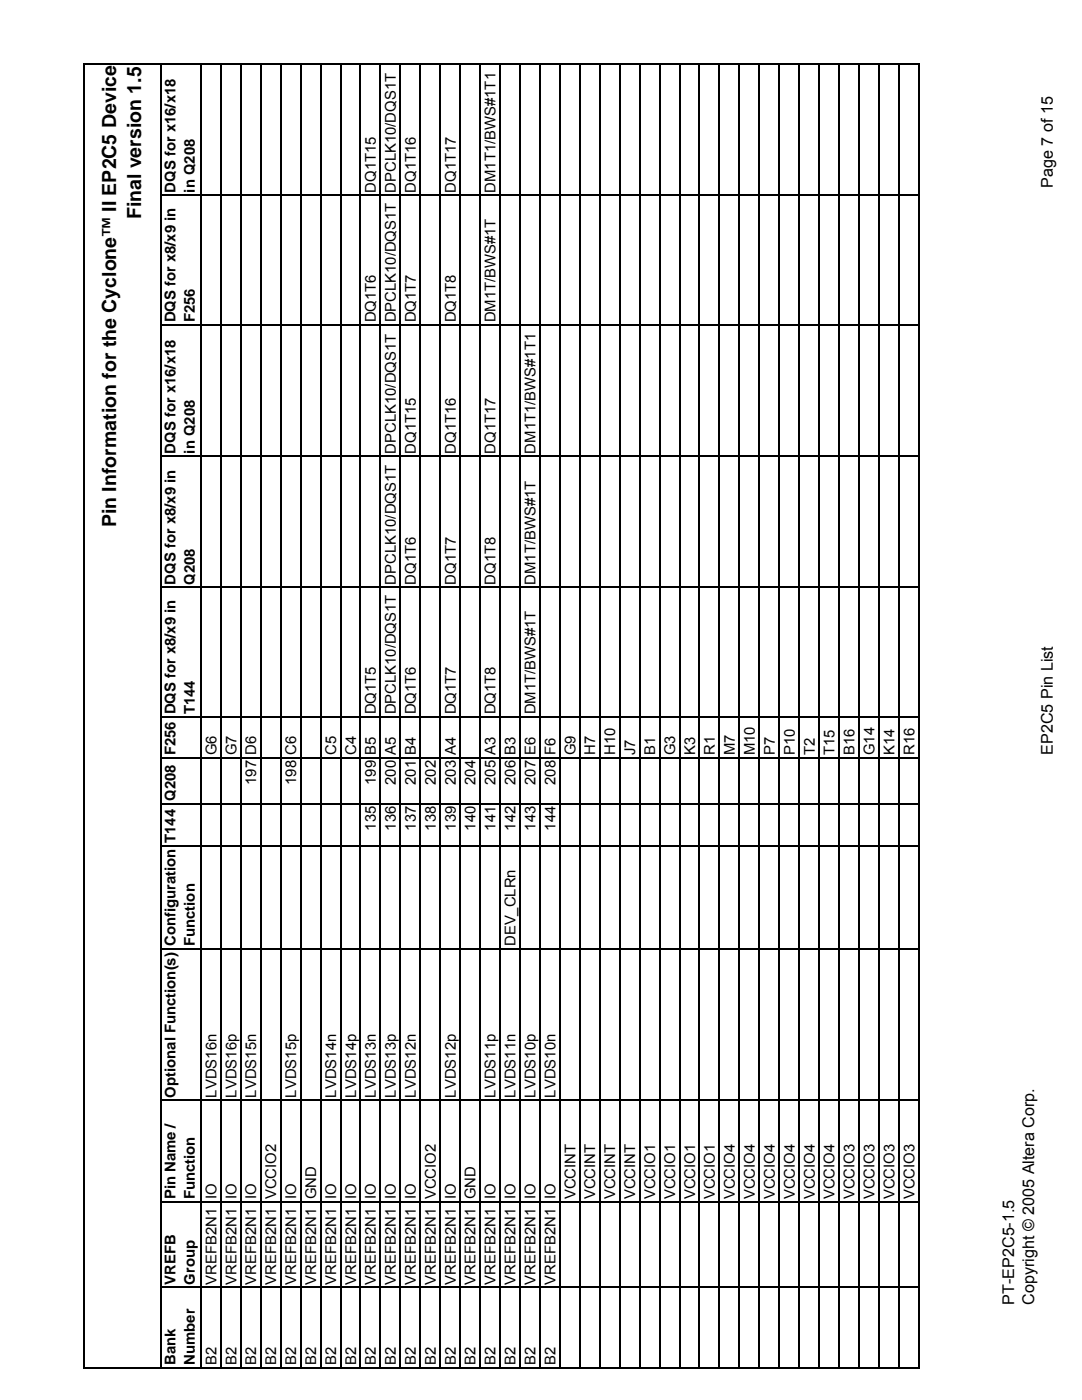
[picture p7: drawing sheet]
<svg xmlns="http://www.w3.org/2000/svg" width="216mm" height="279mm" viewBox="0 0 216 279" stroke-linecap="round" stroke-linejoin="round" font-family="sans-serif">
<defs><g id="words">
<g font-size="3.9">
<text x="28.2" y="43.8" transform="rotate(-90 28.2 43.8)">Final version 1.5</text>
<text x="23.2" y="105.2" transform="rotate(-90 23.2 105.2)">Pin Information for the Cyclone™ II EP2C5 Device</text>
</g>
<g font-size="3.2">
<text x="210.1" y="37.5" transform="rotate(-90 210.1 37.5)">Page 7 of 15</text>
<text x="210.1" y="150.6" transform="rotate(-90 210.1 150.6)">EP2C5 Pin List</text>
<text x="202.4" y="260.3" transform="rotate(-90 202.4 260.3)">PT-EP2C5-1.5</text>
<text x="206.3" y="260.3" transform="rotate(-90 206.3 260.3)">Copyright © 2005 Altera Corp.</text>
</g>
<g font-size="3">
<text x="35.1" y="38.4" transform="rotate(-90 35.1 38.4)">DQS for x16/x18</text>
<text x="38.9" y="38.4" transform="rotate(-90 38.9 38.4)">in Q208</text>
<text x="75" y="38.4" transform="rotate(-90 75 38.4)">DQ1T15</text>
<text x="83" y="38.4" transform="rotate(-90 83 38.4)">DQ1T16</text>
<text x="90.9" y="38.4" transform="rotate(-90 90.9 38.4)">DQ1T17</text>
<text x="98.9" y="38.4" transform="rotate(-90 98.9 38.4)">DM1T1/BWS#1T1</text>
<text x="35.1" y="64.3" transform="rotate(-90 35.1 64.3)">DQS for x8/x9 in</text>
<text x="38.9" y="64.3" transform="rotate(-90 38.9 64.3)">F256</text>
<text x="75" y="64.4" transform="rotate(-90 75 64.4)">DQ1T6</text>
<text x="79" y="64.4" transform="rotate(-90 79 64.4)">DPCLK10/DQS1T DPCLK10/DQS1T</text>
<text x="83" y="64.4" transform="rotate(-90 83 64.4)">DQ1T7</text>
<text x="90.9" y="64.4" transform="rotate(-90 90.9 64.4)">DQ1T8</text>
<text x="98.9" y="64.4" transform="rotate(-90 98.9 64.4)">DM1T/BWS#1T</text>
<text x="35.1" y="90.5" transform="rotate(-90 35.1 90.5)">DQS for x16/x18</text>
<text x="38.9" y="90.5" transform="rotate(-90 38.9 90.5)">in Q208</text>
<text x="79" y="90.5" transform="rotate(-90 79 90.5)">DPCLK10/DQS1T</text>
<text x="83" y="90.5" transform="rotate(-90 83 90.5)">DQ1T15</text>
<text x="90.9" y="90.5" transform="rotate(-90 90.9 90.5)">DQ1T16</text>
<text x="98.9" y="90.5" transform="rotate(-90 98.9 90.5)">DQ1T17</text>
<text x="106.9" y="90.5" transform="rotate(-90 106.9 90.5)">DM1T1/BWS#1T1</text>
<text x="35.1" y="116.7" transform="rotate(-90 35.1 116.7)">DQS for x8/x9 in</text>
<text x="38.9" y="116.7" transform="rotate(-90 38.9 116.7)">Q208</text>
<text x="83" y="116.7" transform="rotate(-90 83 116.7)">DQ1T6</text>
<text x="90.9" y="116.7" transform="rotate(-90 90.9 116.7)">DQ1T7</text>
<text x="98.9" y="116.7" transform="rotate(-90 98.9 116.7)">DQ1T8</text>
<text x="106.9" y="116.7" transform="rotate(-90 106.9 116.7)">DM1T/BWS#1T</text>
<text x="38.9" y="142.6" transform="rotate(-90 38.9 142.6)">T144</text>
<text x="75" y="142.6" transform="rotate(-90 75 142.6)">DQ1T5</text>
<text x="79" y="142.6" transform="rotate(-90 79 142.6)">DPCLK10/DQS1T DPCLK10/DQS1T</text>
<text x="83" y="142.6" transform="rotate(-90 83 142.6)">DQ1T6</text>
<text x="90.9" y="142.6" transform="rotate(-90 90.9 142.6)">DQ1T7</text>
<text x="98.9" y="142.6" transform="rotate(-90 98.9 142.6)">DQ1T8</text>
<text x="106.9" y="142.6" transform="rotate(-90 106.9 142.6)">DM1T/BWS#1T</text>
<text x="43.2" y="150.7" transform="rotate(-90 43.2 150.7)">G6</text>
<text x="47.2" y="150.7" transform="rotate(-90 47.2 150.7)">G7</text>
<text x="67.1" y="150.7" transform="rotate(-90 67.1 150.7)">C5</text>
<text x="71" y="150.7" transform="rotate(-90 71 150.7)">C4</text>
<text x="114.8" y="150.7" transform="rotate(-90 114.8 150.7)">G9</text>
<text x="118.8" y="150.7" transform="rotate(-90 118.8 150.7)">H7</text>
<text x="122.8" y="150.7" transform="rotate(-90 122.8 150.7)">H10</text>
<text x="126.7" y="150.7" transform="rotate(-90 126.7 150.7)">J7</text>
<text x="130.7" y="150.7" transform="rotate(-90 130.7 150.7)">B1</text>
<text x="134.7" y="150.7" transform="rotate(-90 134.7 150.7)">G3</text>
<text x="138.7" y="150.7" transform="rotate(-90 138.7 150.7)">K3</text>
<text x="142.7" y="150.7" transform="rotate(-90 142.7 150.7)">R1</text>
<text x="146.6" y="150.7" transform="rotate(-90 146.6 150.7)">M7</text>
<text x="150.6" y="150.7" transform="rotate(-90 150.6 150.7)">M10</text>
<text x="154.6" y="150.7" transform="rotate(-90 154.6 150.7)">P7</text>
<text x="158.6" y="150.7" transform="rotate(-90 158.6 150.7)">P10</text>
<text x="162.6" y="150.7" transform="rotate(-90 162.6 150.7)">T2</text>
<text x="166.5" y="150.7" transform="rotate(-90 166.5 150.7)">T15</text>
<text x="170.5" y="150.7" transform="rotate(-90 170.5 150.7)">B16</text>
<text x="174.5" y="150.7" transform="rotate(-90 174.5 150.7)">G14</text>
<text x="178.5" y="150.7" transform="rotate(-90 178.5 150.7)">K14</text>
<text x="182.5" y="150.7" transform="rotate(-90 182.5 150.7)">R16</text>
<text x="51.1" y="156.6" transform="rotate(-90 51.1 156.6)">197 D6</text>
<text x="59.1" y="156.6" transform="rotate(-90 59.1 156.6)">198 C6</text>
<text x="75" y="156.6" transform="rotate(-90 75 156.6)">199 B5</text>
<text x="79" y="156.6" transform="rotate(-90 79 156.6)">200 A5</text>
<text x="83" y="156.6" transform="rotate(-90 83 156.6)">201 B4</text>
<text x="87" y="156.6" transform="rotate(-90 87 156.6)">202</text>
<text x="90.9" y="156.6" transform="rotate(-90 90.9 156.6)">203 A4</text>
<text x="94.9" y="156.6" transform="rotate(-90 94.9 156.6)">204</text>
<text x="98.9" y="156.6" transform="rotate(-90 98.9 156.6)">205 A3</text>
<text x="102.9" y="156.6" transform="rotate(-90 102.9 156.6)">206 B3</text>
<text x="106.9" y="156.6" transform="rotate(-90 106.9 156.6)">207 E6</text>
<text x="110.8" y="156.6" transform="rotate(-90 110.8 156.6)">208 F6</text>
<text x="75" y="165.8" transform="rotate(-90 75 165.8)">135</text>
<text x="79" y="165.8" transform="rotate(-90 79 165.8)">136</text>
<text x="83" y="165.8" transform="rotate(-90 83 165.8)">137</text>
<text x="87" y="165.8" transform="rotate(-90 87 165.8)">138</text>
<text x="90.9" y="165.8" transform="rotate(-90 90.9 165.8)">139</text>
<text x="94.9" y="165.8" transform="rotate(-90 94.9 165.8)">140</text>
<text x="98.9" y="165.8" transform="rotate(-90 98.9 165.8)">141</text>
<text x="102.9" y="165.8" transform="rotate(-90 102.9 165.8)">142</text>
<text x="106.9" y="165.8" transform="rotate(-90 106.9 165.8)">143</text>
<text x="110.8" y="165.8" transform="rotate(-90 110.8 165.8)">144</text>
<text x="35.1" y="168.2" transform="rotate(-90 35.1 168.2)">T144 Q208 F256 DQS for x8/x9 in</text>
<text x="38.9" y="188.8" transform="rotate(-90 38.9 188.8)">Function</text>
<text x="102.9" y="188.8" transform="rotate(-90 102.9 188.8)">DEV_CLRn</text>
<text x="35.1" y="219" transform="rotate(-90 35.1 219)">Optional Function(s) Configuration</text>
<text x="43.2" y="219" transform="rotate(-90 43.2 219)">LVDS16n</text>
<text x="47.2" y="219" transform="rotate(-90 47.2 219)">LVDS16p</text>
<text x="51.1" y="219" transform="rotate(-90 51.1 219)">LVDS15n</text>
<text x="59.1" y="219" transform="rotate(-90 59.1 219)">LVDS15p</text>
<text x="67.1" y="219" transform="rotate(-90 67.1 219)">LVDS14n</text>
<text x="71" y="219" transform="rotate(-90 71 219)">LVDS14p</text>
<text x="75" y="219" transform="rotate(-90 75 219)">LVDS13n</text>
<text x="79" y="219" transform="rotate(-90 79 219)">LVDS13p</text>
<text x="83" y="219" transform="rotate(-90 83 219)">LVDS12n</text>
<text x="90.9" y="219" transform="rotate(-90 90.9 219)">LVDS12p</text>
<text x="98.9" y="219" transform="rotate(-90 98.9 219)">LVDS11p</text>
<text x="102.9" y="219" transform="rotate(-90 102.9 219)">LVDS11n</text>
<text x="106.9" y="219" transform="rotate(-90 106.9 219)">LVDS10p</text>
<text x="110.8" y="219" transform="rotate(-90 110.8 219)">LVDS10n</text>
<text x="35.1" y="239.4" transform="rotate(-90 35.1 239.4)">Pin Name /</text>
<text x="38.9" y="239.4" transform="rotate(-90 38.9 239.4)">Function</text>
<text x="114.8" y="239.4" transform="rotate(-90 114.8 239.4)">VCCINT</text>
<text x="118.8" y="239.4" transform="rotate(-90 118.8 239.4)">VCCINT</text>
<text x="122.8" y="239.4" transform="rotate(-90 122.8 239.4)">VCCINT</text>
<text x="126.7" y="239.4" transform="rotate(-90 126.7 239.4)">VCCINT</text>
<text x="130.7" y="239.4" transform="rotate(-90 130.7 239.4)">VCCIO1</text>
<text x="134.7" y="239.4" transform="rotate(-90 134.7 239.4)">VCCIO1</text>
<text x="138.7" y="239.4" transform="rotate(-90 138.7 239.4)">VCCIO1</text>
<text x="142.7" y="239.4" transform="rotate(-90 142.7 239.4)">VCCIO1</text>
<text x="146.6" y="239.4" transform="rotate(-90 146.6 239.4)">VCCIO4</text>
<text x="150.6" y="239.4" transform="rotate(-90 150.6 239.4)">VCCIO4</text>
<text x="154.6" y="239.4" transform="rotate(-90 154.6 239.4)">VCCIO4</text>
<text x="158.6" y="239.4" transform="rotate(-90 158.6 239.4)">VCCIO4</text>
<text x="162.6" y="239.4" transform="rotate(-90 162.6 239.4)">VCCIO4</text>
<text x="166.5" y="239.4" transform="rotate(-90 166.5 239.4)">VCCIO4</text>
<text x="170.5" y="239.4" transform="rotate(-90 170.5 239.4)">VCCIO3</text>
<text x="174.5" y="239.4" transform="rotate(-90 174.5 239.4)">VCCIO3</text>
<text x="178.5" y="239.4" transform="rotate(-90 178.5 239.4)">VCCIO3</text>
<text x="182.5" y="239.4" transform="rotate(-90 182.5 239.4)">VCCIO3</text>
<text x="35.1" y="256.4" transform="rotate(-90 35.1 256.4)">VREFB</text>
<text x="38.9" y="256.4" transform="rotate(-90 38.9 256.4)">Group</text>
<text x="43.2" y="256.4" transform="rotate(-90 43.2 256.4)">VREFB2N1 IO</text>
<text x="47.2" y="256.4" transform="rotate(-90 47.2 256.4)">VREFB2N1 IO</text>
<text x="51.1" y="256.4" transform="rotate(-90 51.1 256.4)">VREFB2N1 IO</text>
<text x="55.1" y="256.4" transform="rotate(-90 55.1 256.4)">VREFB2N1 VCCIO2</text>
<text x="59.1" y="256.4" transform="rotate(-90 59.1 256.4)">VREFB2N1 IO</text>
<text x="63.1" y="256.4" transform="rotate(-90 63.1 256.4)">VREFB2N1 GND</text>
<text x="67.1" y="256.4" transform="rotate(-90 67.1 256.4)">VREFB2N1 IO</text>
<text x="71" y="256.4" transform="rotate(-90 71 256.4)">VREFB2N1 IO</text>
<text x="75" y="256.4" transform="rotate(-90 75 256.4)">VREFB2N1 IO</text>
<text x="79" y="256.4" transform="rotate(-90 79 256.4)">VREFB2N1 IO</text>
<text x="83" y="256.4" transform="rotate(-90 83 256.4)">VREFB2N1 IO</text>
<text x="87" y="256.4" transform="rotate(-90 87 256.4)">VREFB2N1 VCCIO2</text>
<text x="90.9" y="256.4" transform="rotate(-90 90.9 256.4)">VREFB2N1 IO</text>
<text x="94.9" y="256.4" transform="rotate(-90 94.9 256.4)">VREFB2N1 GND</text>
<text x="98.9" y="256.4" transform="rotate(-90 98.9 256.4)">VREFB2N1 IO</text>
<text x="102.9" y="256.4" transform="rotate(-90 102.9 256.4)">VREFB2N1 IO</text>
<text x="106.9" y="256.4" transform="rotate(-90 106.9 256.4)">VREFB2N1 IO</text>
<text x="110.8" y="256.4" transform="rotate(-90 110.8 256.4)">VREFB2N1 IO</text>
<text x="35.1" y="272.4" transform="rotate(-90 35.1 272.4)">Bank</text>
<text x="38.9" y="272.4" transform="rotate(-90 38.9 272.4)">Number</text>
<text x="43.2" y="272.4" transform="rotate(-90 43.2 272.4)">B2</text>
<text x="47.2" y="272.4" transform="rotate(-90 47.2 272.4)">B2</text>
<text x="51.1" y="272.4" transform="rotate(-90 51.1 272.4)">B2</text>
<text x="55.1" y="272.4" transform="rotate(-90 55.1 272.4)">B2</text>
<text x="59.1" y="272.4" transform="rotate(-90 59.1 272.4)">B2</text>
<text x="63.1" y="272.4" transform="rotate(-90 63.1 272.4)">B2</text>
<text x="67.1" y="272.4" transform="rotate(-90 67.1 272.4)">B2</text>
<text x="71" y="272.4" transform="rotate(-90 71 272.4)">B2</text>
<text x="75" y="272.4" transform="rotate(-90 75 272.4)">B2</text>
<text x="79" y="272.4" transform="rotate(-90 79 272.4)">B2</text>
<text x="83" y="272.4" transform="rotate(-90 83 272.4)">B2</text>
<text x="87" y="272.4" transform="rotate(-90 87 272.4)">B2</text>
<text x="90.9" y="272.4" transform="rotate(-90 90.9 272.4)">B2</text>
<text x="94.9" y="272.4" transform="rotate(-90 94.9 272.4)">B2</text>
<text x="98.9" y="272.4" transform="rotate(-90 98.9 272.4)">B2</text>
<text x="102.9" y="272.4" transform="rotate(-90 102.9 272.4)">B2</text>
<text x="106.9" y="272.4" transform="rotate(-90 106.9 272.4)">B2</text>
<text x="110.8" y="272.4" transform="rotate(-90 110.8 272.4)">B2</text>
</g>
</g></defs>
<g fill="none" stroke="#000" stroke-width=".25">
<path d="M16.7 12.7v260.1M16.8 12.8h166.7M32.1 12.7v260.1M40.1 12.7v260.1M44.1 12.7v260.1M48 12.7v260.1M52 12.7v260.1M56 12.7v260.1M60 12.7v260.1M64 12.7v260.1M67.9 12.7v260.1M71.9 12.7v260.1"/>
<path d="M75.9 12.7v260.1M79.9 12.7v260.1M83.9 12.7v260.1M87.8 12.7v260.1M91.8 12.7v260.1M95.8 12.7v260.1M99.8 12.7v260.1M103.8 12.7v260.1M107.7 12.7v260.1M111.7 12.7v260.1M115.7 12.7v260.1M119.7 12.7v260.1"/>
<path d="M123.7 12.7v260.1M127.6 12.7v260.1M131.6 12.7v260.1M135.6 12.7v260.1M139.6 12.7v260.1M143.6 12.7v260.1M147.5 12.7v260.1M151.5 12.7v260.1M155.5 12.7v260.1M159.5 12.7v260.1M163.4 12.7v260.1M167.4 12.7v260.1"/>
<path d="M171.4 12.7v260.1M175.4 12.7v260.1M179.4 12.7v260.1M183.3 12.7v260.1M32.3 39h151.2M32.3 64.9h151.2M32.3 91.1h151.2M32.3 117.2h151.2M32.3 151.3h151.2M32.3 143.1h151.2M32.3 168.8h151.2M32.3 160.4h151.2"/>
<path d="M32.3 189.4h151.2M32.3 219.6h151.2M32.3 239.9h151.2M32.3 256.9h151.2M16.6 272.9h166.9"/>
</g>
<use href="#words"/>
</svg>
